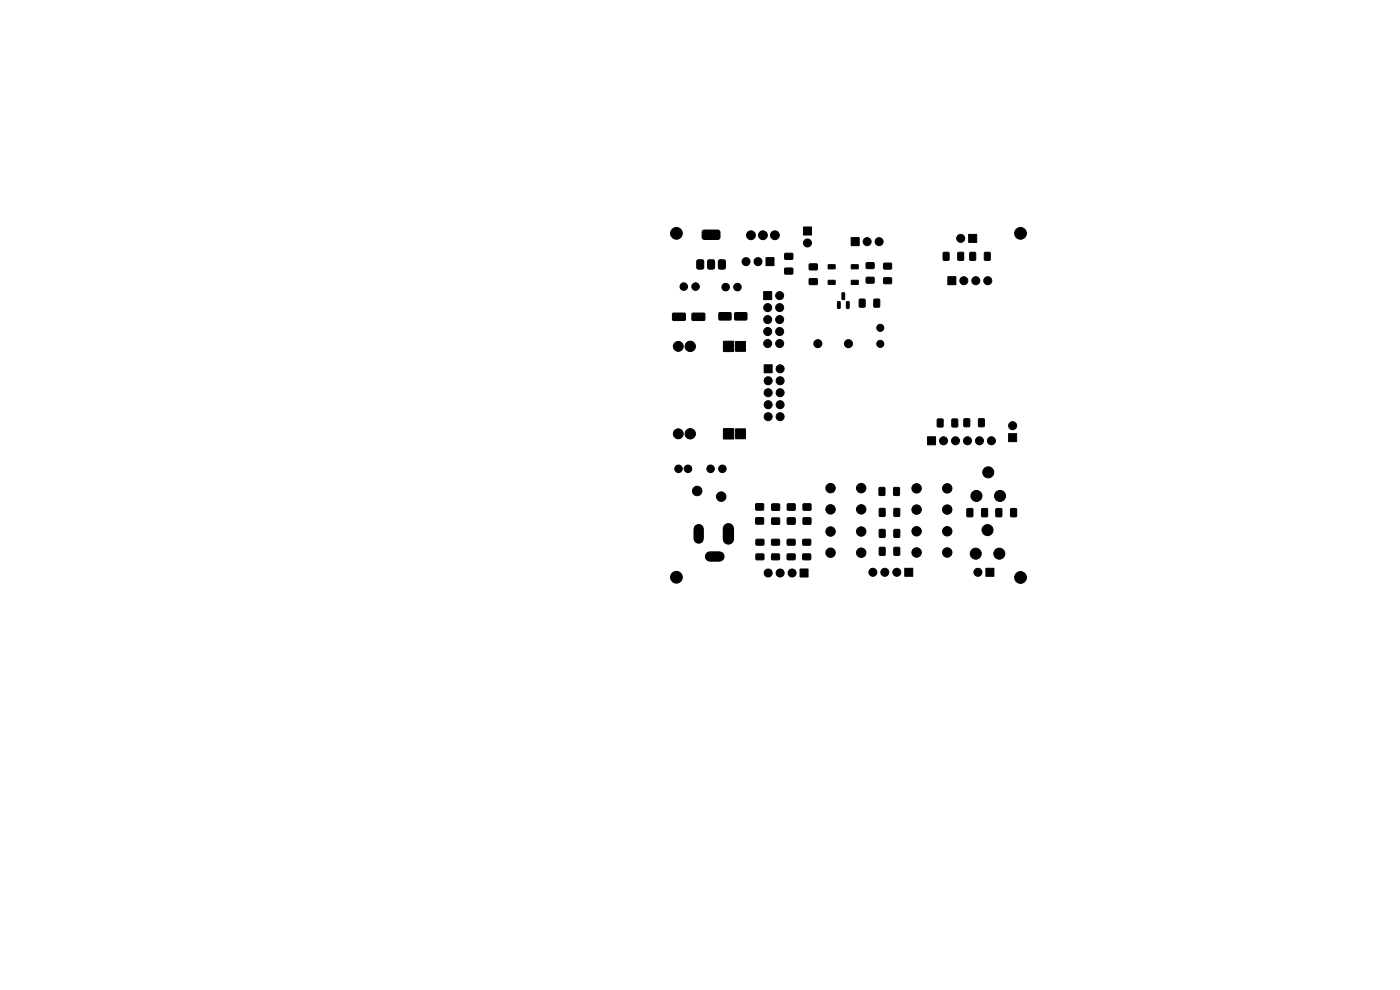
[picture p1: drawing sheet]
<svg xmlns="http://www.w3.org/2000/svg" width="297mm" height="210mm" viewBox="0 0 297 210" stroke-linecap="round" stroke-linejoin="round" font-family="sans-serif">
<g fill="#000" stroke="#000" stroke-width=".21">
<path d="M148 55.2l.9-.1 .3 .2 .1 1.4-.2 .3-.9 .1-.3-.2-.1-1.4zM149.1 48.9l.3-.1 3.1 .1 .2 .3v1.3l-.5 .3-3-.1-.3-.4 .1-1.1zM150.3 55.2l.9-.1 .3 .2 .1 1.4-.2 .3-.9 .1-.3-.2-.1-1.4zM152.6 55.2l.9-.1 .3 .2 .1 1.4-.2 .3-.9 .1-.3-.2-.1-1.4zM162.5 54.7h1.7v1.7h-1.7zM166.5 53.8h1.7v1.2h-1.7zM166.5 56.9h1.7v1.2h-1.7zM170.4 48.2h1.8v1.7h-1.8zM171.7 56h1.7v1.2h-1.7zM171.7 59.1h1.7v1.2h-1.7zM175.7 56.2h1.4l.1 .8h-1.5zM175.7 59.5h1.4l.1 .8h-1.5z"/>
<path d="M180.6 59.5h1.4l.1 .8h-1.5zM180.6 56.2h1.4l.1 .8h-1.5zM180.6 50.4h1.7v1.7h-1.7zM183.8 55.8h1.6v1.1h-1.6zM183.8 58.9h1.6v1.1h-1.6zM187.5 55.9h1.6v1.1h-1.6zM187.5 59h1.6v1.1h-1.6zM200.1 53.6h1.2v1.6h-1.2zM203.2 53.6h1.2v1.6h-1.2zM205.5 49.7h1.7v1.7h-1.7zM205.8 53.6h1.1v1.6h-1.1zM208.9 53.6h1.1v1.6h-1.1z"/>
<path d="M142.7 66.5l2.6-.1 .1 .3v1.1l-.2 .2h-2.4l-.2-.2zM146.8 66.5l2.6-.1 .1 .3v1.1l-.2 .2h-2.4l-.1-.2zM153.5 72.4h2.1v2.2h-2.1zM152.5 66.4l2.5-.1 .1 .3v1.1l-.2 .2h-2.3l-.1-.2zM156.1 72.4h2v2.1h-2zM155.9 66.4l2.4-.1 .2 .3v1.1l-.3 .2h-2.2l-.2-.2zM162 61.9h1.7v1.7h-1.7zM162.1 77.4h1.7v1.7h-1.7zM177.7 64l.5 .1v1.3l-.5-.1zM178.6 62.1l.6 .1-.1 1.4-.5-.1zM179.6 64l.5 .1v1.3l-.5-.1zM182.3 63.5h1.2v1.6h-1.2z"/>
<path d="M185.4 63.5h1.2v1.6h-1.2zM201.1 58.7h1.7v1.7h-1.7zM153.5 90.9h2.1v2.2h-2.1zM156.1 91h2v2.1h-2zM196.8 92.7h1.7v1.7h-1.7zM198.9 88.9h1.1v1.6h-1.1zM202 88.9h1.1v1.6h-1.1zM204.5 88.9h1.2v1.6h-1.2zM207.6 88.9h1.2v1.6h-1.2zM214 92h1.7v1.7h-1.7zM160.4 117.5h1.6v1.2h-1.6zM160.4 114.4h1.6v1.2h-1.6z"/>
<path d="M160.3 106.9h1.7v1.3h-1.7zM160.3 109.9h1.7v1.2h-1.7zM163.7 117.5h1.6v1.2h-1.6zM163.7 114.4h1.6v1.2h-1.6zM163.7 106.9h1.7v1.3h-1.7zM163.7 109.9h1.7v1.3h-1.7zM167 117.5h1.6v1.2h-1.6zM167 114.4h1.6v1.2h-1.6zM167 106.9h1.7v1.3h-1.7zM167 109.9h1.7v1.3h-1.7zM170.3 117.5h1.6v1.2h-1.6zM170.3 114.4h1.6v1.2h-1.6z"/>
<path d="M170.4 106.9h1.6v1.3h-1.6zM170.4 109.9h1.6v1.3h-1.6zM186.6 107.9h1.1v1.6h-1.1zM186.6 116.1h1.1v1.7h-1.1zM186.5 103.4h1.2v1.7h-1.2zM186.6 112.3h1.1v1.7h-1.1zM189.7 107.9h1.1v1.6h-1.1zM189.7 116.1h1.1v1.7h-1.1zM189.6 103.4h1.2v1.7h-1.2zM189.7 112.3h1.1v1.7h-1.1zM205.2 107.9h1.1v1.7h-1.1zM208.3 107.9h1.2v1.7h-1.2z"/>
<path d="M211.3 107.9h1.2v1.7h-1.2zM214.4 107.9h1.2v1.7h-1.2zM169.7 120.7h1.7v1.7h-1.7zM191.9 120.6h1.7v1.7h-1.7zM209.2 120.6h1.7v1.7h-1.7z"/>
<circle cx="143.5" cy="49.5" r="1.25"/>
<circle cx="158.3" cy="55.5" r=".85"/>
<circle cx="159.3" cy="49.9" r=".94"/>
<circle cx="160.8" cy="55.5" r=".85"/>
<circle cx="161.8" cy="49.9" r=".94"/>
<circle cx="164.4" cy="49.9" r=".94"/>
<circle cx="171.3" cy="51.5" r=".85"/>
<circle cx="184" cy="51.3" r=".85"/>
<circle cx="186.5" cy="51.3" r=".85"/>
<circle cx="203.8" cy="50.6" r=".85"/>
<circle cx="204.5" cy="59.5" r=".85"/>
<circle cx="207" cy="59.5" r=".85"/>
<circle cx="209.6" cy="59.5" r=".85"/>
<circle cx="216.5" cy="49.5" r="1.25"/>
<circle cx="143.9" cy="73.5" r="1.05"/>
<circle cx="145.1" cy="60.8" r=".8"/>
<circle cx="146.4" cy="73.5" r="1.1"/>
<circle cx="147.6" cy="60.8" r=".8"/>
<circle cx="153.9" cy="60.9" r=".8"/>
<circle cx="156.4" cy="60.9" r=".8"/>
<circle cx="162.9" cy="67.8" r=".85"/>
<circle cx="162.9" cy="70.3" r=".85"/>
<circle cx="162.9" cy="65.2" r=".85"/>
<circle cx="162.9" cy="72.9" r=".85"/>
<circle cx="165.4" cy="62.7" r=".85"/>
<circle cx="165.4" cy="70.3" r=".85"/>
<circle cx="165.4" cy="65.2" r=".85"/>
<circle cx="165.4" cy="67.8" r=".85"/>
<circle cx="165.4" cy="72.9" r=".85"/>
<circle cx="165.5" cy="78.2" r=".85"/>
<circle cx="173.5" cy="72.9" r=".85"/>
<circle cx="180" cy="72.9" r=".85"/>
<circle cx="186.7" cy="72.9" r=".75"/>
<circle cx="186.7" cy="69.5" r=".75"/>
<circle cx="143.9" cy="92" r="1.05"/>
<circle cx="143.9" cy="99.4" r=".8"/>
<circle cx="145.9" cy="99.4" r=".8"/>
<circle cx="146.4" cy="92" r="1.1"/>
<circle cx="150.7" cy="99.4" r=".8"/>
<circle cx="153.2" cy="99.4" r=".8"/>
<circle cx="163" cy="80.8" r=".85"/>
<circle cx="163" cy="83.3" r=".85"/>
<circle cx="163" cy="85.8" r=".85"/>
<circle cx="163" cy="88.4" r=".85"/>
<circle cx="165.5" cy="83.3" r=".85"/>
<circle cx="165.5" cy="88.4" r=".85"/>
<circle cx="165.5" cy="85.8" r=".85"/>
<circle cx="165.5" cy="80.8" r=".85"/>
<circle cx="200.2" cy="93.5" r=".85"/>
<circle cx="202.7" cy="93.5" r=".85"/>
<circle cx="205.2" cy="93.5" r=".85"/>
<circle cx="207.8" cy="93.5" r=".85"/>
<circle cx="210.3" cy="93.5" r=".85"/>
<circle cx="214.8" cy="90.3" r=".85"/>
<circle cx="147.9" cy="104.1" r="1"/>
<circle cx="153" cy="105.3" r="1"/>
<circle cx="176.2" cy="112.7" r="1"/>
<circle cx="176.2" cy="108" r="1"/>
<circle cx="176.2" cy="103.5" r="1"/>
<circle cx="176.2" cy="117.2" r="1"/>
<circle cx="182.7" cy="112.7" r="1"/>
<circle cx="182.7" cy="108" r="1"/>
<circle cx="182.7" cy="103.5" r="1"/>
<circle cx="182.7" cy="117.2" r="1"/>
<circle cx="194.4" cy="103.6" r="1"/>
<circle cx="194.4" cy="112.7" r="1"/>
<circle cx="194.4" cy="108.1" r="1"/>
<circle cx="194.4" cy="117.2" r="1"/>
<circle cx="200.9" cy="103.6" r="1"/>
<circle cx="200.9" cy="112.7" r="1"/>
<circle cx="200.9" cy="108.1" r="1"/>
<circle cx="200.9" cy="117.2" r="1"/>
<circle cx="207" cy="117.4" r="1.17"/>
<circle cx="207.2" cy="105.2" r="1.17"/>
<circle cx="209.5" cy="112.4" r="1.17"/>
<circle cx="209.6" cy="100.2" r="1.17"/>
<circle cx="212" cy="117.4" r="1.17"/>
<circle cx="212.2" cy="105.2" r="1.17"/>
<circle cx="143.5" cy="122.4" r="1.25"/>
<circle cx="163" cy="121.5" r=".85"/>
<circle cx="165.5" cy="121.5" r=".85"/>
<circle cx="168" cy="121.5" r=".85"/>
<circle cx="185.2" cy="121.4" r=".85"/>
<circle cx="187.7" cy="121.4" r=".85"/>
<circle cx="190.2" cy="121.4" r=".85"/>
<circle cx="207.5" cy="121.4" r=".85"/>
<circle cx="216.5" cy="122.5" r="1.25"/>
</g>
<path d="M154.5 112.2v2.2" fill="none" stroke="#000" stroke-width="2.4"/>
<path d="M148.2 112.3v2M150.6 118.1h2" fill="none" stroke="#000" stroke-width="2.2"/>
</svg>
